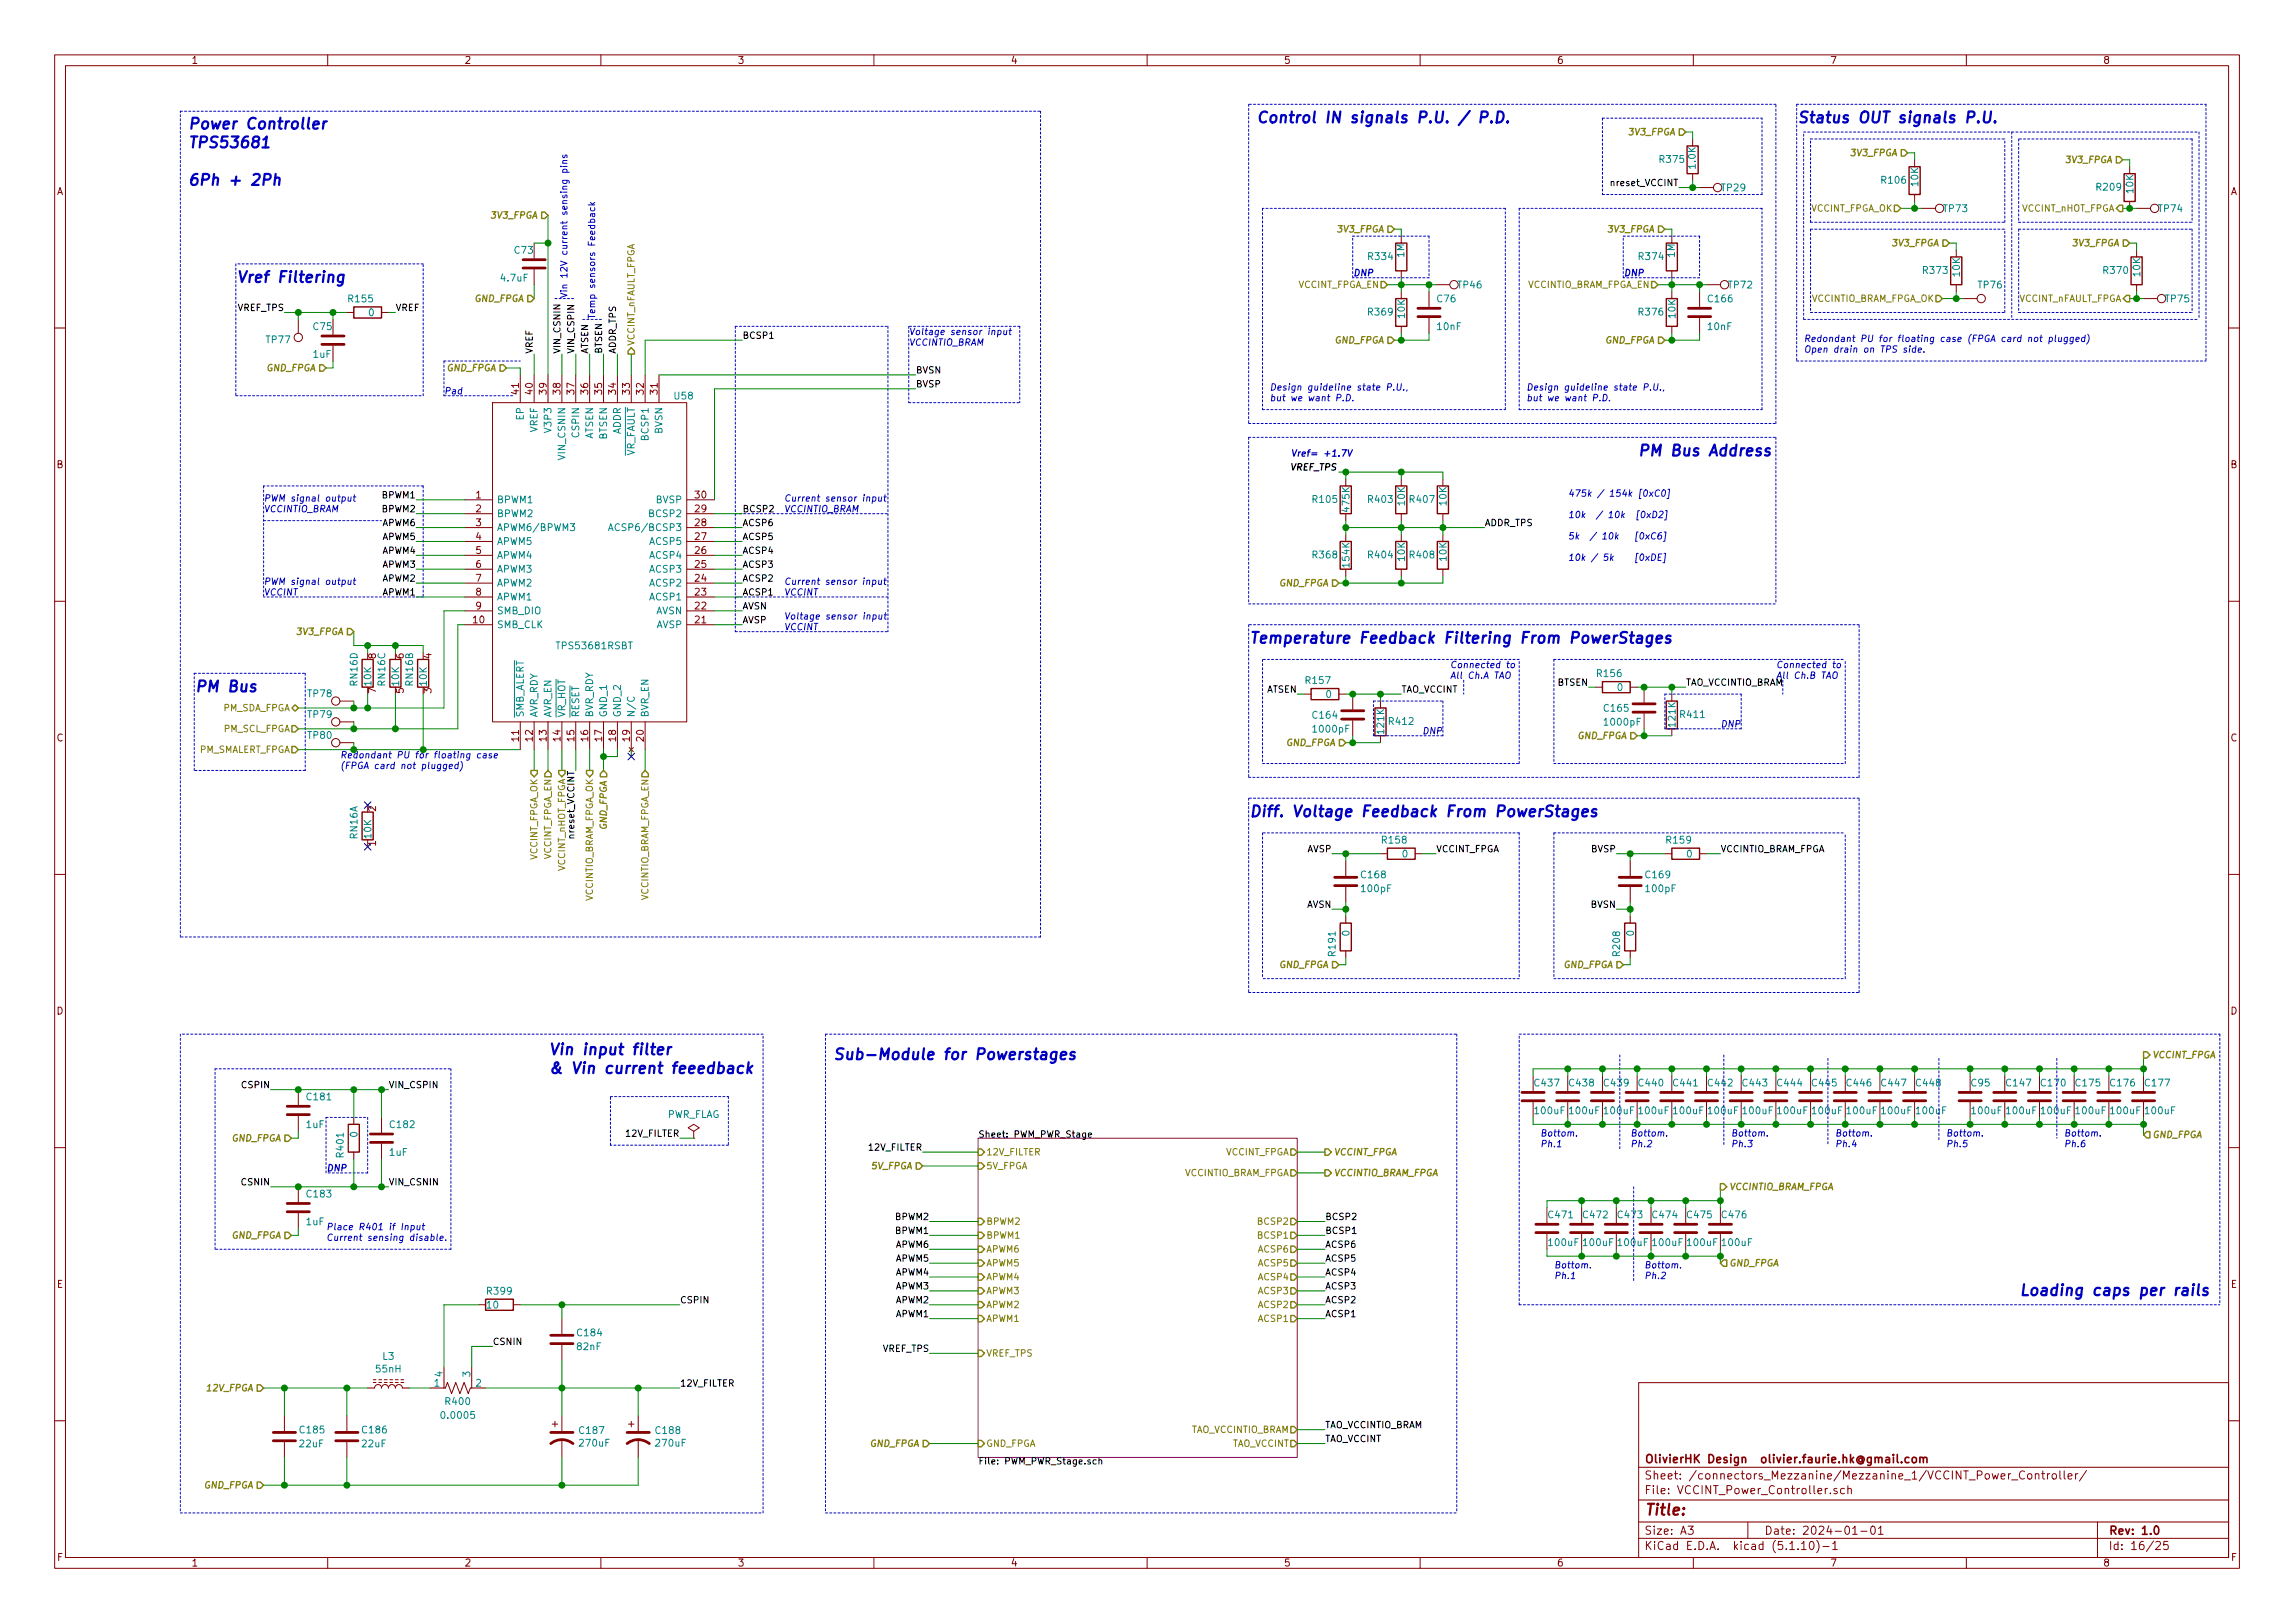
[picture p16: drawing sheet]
<svg xmlns="http://www.w3.org/2000/svg" width="420mm" height="297mm" viewBox="0 0 420 297" stroke-linecap="round" stroke-linejoin="round" font-family="sans-serif">
<defs><g id="words">
<g font-size="2.8" fill="#0000c2">
<text x="34.3" y="23.7">Power Controller</text>
<text x="229.9" y="22.5">Control IN signals P.U. / P.D.</text>
<text x="328.9" y="22.5">Status OUT signals P.U.</text>
<text x="34.3" y="27.1">TPS53681</text>
<text x="34.3" y="33.9">6Ph + 2Ph</text>
<text x="43.2" y="51.7">Vref Filtering</text>
<text x="299.7" y="83.5">PM Bus Address</text>
<text x="228.6" y="117.8">Temperature Feedback Filtering From PowerStages</text>
<text x="35.6" y="126.7">PM Bus</text>
<text x="228.6" y="149.5">Diff. Voltage Feedback From PowerStages</text>
<text x="100.3" y="193.1">Vin input filter</text>
<text x="100.3" y="196.5">&amp; Vin current feeedback</text>
<text x="152.4" y="194">Sub-Module for Powerstages</text>
<text x="369.6" y="237.1">Loading caps per rails</text>
</g>
<text font-size="2.8" fill="#840000" x="301" y="277.3">Title:</text>
<g font-size="2.1" fill="#840000">
<text x="301" y="267.8">OlivierHK Design olivier.faurie.hk@gmail.com</text>
<text x="301" y="273.5">File: VCCINT_Power_Controller.sch</text>
<text x="301" y="270.8">Sheet: /connectors_Mezzanine/Mezzanine_1/VCCINT_Power_Controller/</text>
<text x="301" y="280.9">Size: A3</text>
<text x="323" y="280.9">Date: 2024-01-01</text>
<text x="386" y="280.9">Rev: 1.0</text>
<text x="301" y="283.7">KiCad E.D.A. kicad (5.1.10)-1</text>
<text x="386" y="283.7">Id: 16/25</text>
</g>
<g font-size="1.8" fill="#840000">
<text x="35" y="11.7">1</text>
<text x="85" y="11.7">2</text>
<text x="135" y="11.7">3</text>
<text x="185" y="11.7">4</text>
<text x="235" y="11.7">5</text>
<text x="285" y="11.7">6</text>
<text x="335" y="11.7">7</text>
<text x="385" y="11.7">8</text>
<text x="10.4" y="35.7">A</text>
<text x="408.4" y="35.7">A</text>
<text x="95" y="72.1" transform="rotate(-90 95 72.1)">41</text>
<text x="97.5" y="72.1" transform="rotate(-90 97.5 72.1)">40</text>
<text x="100.1" y="72.1" transform="rotate(-90 100.1 72.1)">39</text>
<text x="102.6" y="72.1" transform="rotate(-90 102.6 72.1)">38</text>
<text x="105.2" y="72.1" transform="rotate(-90 105.2 72.1)">37</text>
<text x="107.7" y="72.1" transform="rotate(-90 107.7 72.1)">36</text>
<text x="110.2" y="72.1" transform="rotate(-90 110.2 72.1)">35</text>
<text x="112.8" y="72.1" transform="rotate(-90 112.8 72.1)">34</text>
<text x="115.3" y="72.1" transform="rotate(-90 115.3 72.1)">33</text>
<text x="117.9" y="72.1" transform="rotate(-90 117.9 72.1)">32</text>
<text x="120.4" y="72.1" transform="rotate(-90 120.4 72.1)">31</text>
<text x="10.4" y="85.7">B</text>
<text x="408.4" y="85.7">B</text>
<text x="87.1" y="91.2">1</text>
<text x="87.1" y="93.8">2</text>
<text x="127.3" y="91.2">30</text>
<text x="127.3" y="93.8">29</text>
<text x="87.1" y="96.3">3</text>
<text x="87.1" y="98.8">4</text>
<text x="87.1" y="101.4">5</text>
<text x="127.3" y="96.3">28</text>
<text x="127.3" y="98.8">27</text>
<text x="127.3" y="101.4">26</text>
<text x="87.1" y="103.9">6</text>
<text x="87.1" y="106.5">7</text>
<text x="127.3" y="103.9">25</text>
<text x="127.3" y="106.5">24</text>
<text x="87.1" y="109">8</text>
<text x="87.1" y="111.5">9</text>
<text x="127.3" y="109">23</text>
<text x="127.3" y="111.5">22</text>
<text x="86.7" y="114.1">10</text>
<text x="127.3" y="114.1">21</text>
<text x="68.8" y="120.5" transform="rotate(-90 68.8 120.5)">8</text>
<text x="73.9" y="120.5" transform="rotate(-90 73.9 120.5)">6</text>
<text x="79" y="120.5" transform="rotate(-90 79 120.5)">4</text>
<text x="68.8" y="126.9" transform="rotate(-90 68.8 126.9)">7</text>
<text x="73.9" y="126.9" transform="rotate(-90 73.9 126.9)">5</text>
<text x="79" y="126.9" transform="rotate(-90 79 126.9)">3</text>
<text x="10.4" y="135.7">C</text>
<text x="95" y="135.6" transform="rotate(-90 95 135.6)">11</text>
<text x="97.5" y="135.6" transform="rotate(-90 97.5 135.6)">12</text>
<text x="100.1" y="135.6" transform="rotate(-90 100.1 135.6)">13</text>
<text x="102.6" y="135.6" transform="rotate(-90 102.6 135.6)">14</text>
<text x="105.2" y="135.6" transform="rotate(-90 105.2 135.6)">15</text>
<text x="107.7" y="135.6" transform="rotate(-90 107.7 135.6)">16</text>
<text x="110.2" y="135.6" transform="rotate(-90 110.2 135.6)">17</text>
<text x="112.8" y="135.6" transform="rotate(-90 112.8 135.6)">18</text>
<text x="115.3" y="135.6" transform="rotate(-90 115.3 135.6)">19</text>
<text x="117.9" y="135.6" transform="rotate(-90 117.9 135.6)">20</text>
<text x="408.4" y="135.7">C</text>
<text x="68.8" y="148.5" transform="rotate(-90 68.8 148.5)">2</text>
<text x="68.8" y="154.8" transform="rotate(-90 68.8 154.8)">1</text>
<text x="10.4" y="185.7">D</text>
<text x="408.4" y="185.7">D</text>
<text x="10.4" y="235.7">E</text>
<text x="408.4" y="235.7">E</text>
<text x="10.5" y="285.7">F</text>
<text x="35" y="286.7">1</text>
<text x="85" y="286.7">2</text>
<text x="135" y="286.7">3</text>
<text x="185" y="286.7">4</text>
<text x="235" y="286.7">5</text>
<text x="285" y="286.7">6</text>
<text x="335" y="286.7">7</text>
<text x="385" y="286.7">8</text>
<text x="408.5" y="285.7">F</text>
</g>
<g font-size="1.8" fill="#008484">
<text x="304" y="29.8">R375</text>
<text x="310.4" y="30.8" transform="rotate(-90 310.4 30.8)">1.0K</text>
<text x="315.2" y="35">TP29</text>
<text x="344.6" y="33.6">R106</text>
<text x="351.2" y="34" transform="rotate(-90 351.2 34)">10K</text>
<text x="383.9" y="34.9">R209</text>
<text x="390.6" y="35.3" transform="rotate(-90 390.6 35.3)">10K</text>
<text x="355.9" y="38.8">TP73</text>
<text x="395.2" y="38.8">TP74</text>
<text x="94.3" y="46.4">C73</text>
<text x="250.6" y="47.6">R334</text>
<text x="257.1" y="47.1" transform="rotate(-90 257.1 47.1)">1M</text>
<text x="300.2" y="47.6">R374</text>
<text x="306.6" y="47.1" transform="rotate(-90 306.6 47.1)">1M</text>
<text x="91.8" y="51.5">4.7uF</text>
<text x="267" y="52.8">TP46</text>
<text x="316.5" y="52.8">TP72</text>
<text x="352.2" y="50.1">R373</text>
<text x="358.8" y="50.6" transform="rotate(-90 358.8 50.6)">10K</text>
<text x="362.2" y="52.8">TP76</text>
<text x="385.2" y="50.1">R370</text>
<text x="391.8" y="50.6" transform="rotate(-90 391.8 50.6)">10K</text>
<text x="63.9" y="55.3">R155</text>
<text x="67.5" y="57.9">0</text>
<text x="250.6" y="57.7">R369</text>
<text x="257.2" y="58.2" transform="rotate(-90 257.2 58.2)">10K</text>
<text x="263.2" y="55.3">C76</text>
<text x="300.1" y="57.7">R376</text>
<text x="306.8" y="58.2" transform="rotate(-90 306.8 58.2)">10K</text>
<text x="312.8" y="55.3">C166</text>
<text x="396.5" y="55.3">TP75</text>
<text x="48.8" y="62.8">TP77</text>
<text x="57.4" y="65.5">1uF</text>
<text x="57.4" y="60.4">C75</text>
<text x="263.2" y="60.4">10nF</text>
<text x="312.8" y="60.4">10nF</text>
<text x="95.9" y="76.8" transform="rotate(-90 95.9 76.8)">EP</text>
<text x="123.5" y="73.1">U58</text>
<text x="98.4" y="79.2" transform="rotate(-90 98.4 79.2)">VREF</text>
<text x="101" y="78.8" transform="rotate(-90 101 78.8)">V3P3</text>
<text x="103.5" y="83.9" transform="rotate(-90 103.5 83.9)">VIN_CSNIN</text>
<text x="106" y="79.9" transform="rotate(-90 106 79.9)">CSPIN</text>
<text x="108.6" y="80.5" transform="rotate(-90 108.6 80.5)">ATSEN</text>
<text x="111.1" y="80.5" transform="rotate(-90 111.1 80.5)">BTSEN</text>
<text x="113.7" y="79.6" transform="rotate(-90 113.7 79.6)">ADDR</text>
<text x="116.2" y="83.7" transform="rotate(-90 116.2 83.7)">VR_FAULT</text>
<text x="118.7" y="80.4" transform="rotate(-90 118.7 80.4)">BCSP1</text>
<text x="121.3" y="79.4" transform="rotate(-90 121.3 79.4)">BVSN</text>
<text x="90.9" y="92.1">BPWM1</text>
<text x="90.9" y="94.7">BPWM2</text>
<text x="119.1" y="94.7">BCSP2</text>
<text x="120.1" y="92.1">BVSP</text>
<text x="240.4" y="92">R105</text>
<text x="247.1" y="93.6" transform="rotate(-90 247.1 93.6)">475K</text>
<text x="250.6" y="92">R403</text>
<text x="257.2" y="92.5" transform="rotate(-90 257.2 92.5)">10K</text>
<text x="258.2" y="92">R407</text>
<text x="264.8" y="92.5" transform="rotate(-90 264.8 92.5)">10K</text>
<text x="90.9" y="97.2">APWM6/BPWM3</text>
<text x="90.9" y="99.7">APWM5</text>
<text x="112.7" y="97.2">ACSP6/BCSP3</text>
<text x="119.1" y="99.7">ACSP5</text>
<text x="90.9" y="102.3">APWM4</text>
<text x="90.9" y="104.8">APWM3</text>
<text x="90.9" y="107.4">APWM2</text>
<text x="119.1" y="102.3">ACSP4</text>
<text x="119.1" y="104.8">ACSP3</text>
<text x="119.1" y="107.4">ACSP2</text>
<text x="240.4" y="102.2">R368</text>
<text x="247.1" y="103.7" transform="rotate(-90 247.1 103.7)">154K</text>
<text x="250.6" y="102.2">R404</text>
<text x="257.2" y="102.6" transform="rotate(-90 257.2 102.6)">10K</text>
<text x="258.2" y="102.2">R408</text>
<text x="264.8" y="102.6" transform="rotate(-90 264.8 102.6)">10K</text>
<text x="90.9" y="109.9">APWM1</text>
<text x="90.9" y="112.4">SMB_DIO</text>
<text x="119.1" y="109.9">ACSP1</text>
<text x="120.1" y="112.4">AVSN</text>
<text x="90.9" y="115">SMB_CLK</text>
<text x="102.2" y="118.8">TPS53681RSBT</text>
<text x="120.1" y="115">AVSP</text>
<text x="65.5" y="125.4" transform="rotate(-90 65.5 125.4)">RN16D</text>
<text x="68" y="125.5" transform="rotate(-90 68 125.5)">10K</text>
<text x="70.5" y="125.4" transform="rotate(-90 70.5 125.4)">RN16C</text>
<text x="73.1" y="125.5" transform="rotate(-90 73.1 125.5)">10K</text>
<text x="75.6" y="125.4" transform="rotate(-90 75.6 125.4)">RN16B</text>
<text x="78.2" y="125.5" transform="rotate(-90 78.2 125.5)">10K</text>
<text x="239.2" y="125.2">R157</text>
<text x="292.5" y="123.9">R156</text>
<text x="56.4" y="127.6">TP78</text>
<text x="56.4" y="131.4">TP79</text>
<text x="95.9" y="131.4" transform="rotate(-90 95.9 131.4)">SMB_ALERT</text>
<text x="98.4" y="131.4" transform="rotate(-90 98.4 131.4)">AVR_RDY</text>
<text x="101" y="131.4" transform="rotate(-90 101 131.4)">AVR_EN</text>
<text x="103.5" y="131.4" transform="rotate(-90 103.5 131.4)">VR_HOT</text>
<text x="106" y="131.4" transform="rotate(-90 106 131.4)">RESET</text>
<text x="108.6" y="131.4" transform="rotate(-90 108.6 131.4)">BVR_RDY</text>
<text x="111.1" y="131.4" transform="rotate(-90 111.1 131.4)">GND_1</text>
<text x="113.7" y="131.4" transform="rotate(-90 113.7 131.4)">GND_2</text>
<text x="116.2" y="131.4" transform="rotate(-90 116.2 131.4)">N/C</text>
<text x="118.7" y="131.4" transform="rotate(-90 118.7 131.4)">BVR_EN</text>
<text x="240.4" y="131.5">C164</text>
<text x="242.8" y="127.7">0</text>
<text x="293.8" y="130.3">C165</text>
<text x="296.1" y="126.5">0</text>
<text x="307.7" y="131.4">R411</text>
<text x="56.4" y="135.2">TP80</text>
<text x="240.6" y="134.1">1000pF</text>
<text x="253.4" y="134.2" transform="rotate(-90 253.4 134.2)">121K</text>
<text x="254.4" y="132.7">R412</text>
<text x="293.9" y="132.8">1000pF</text>
<text x="306.8" y="132.9" transform="rotate(-90 306.8 132.9)">121K</text>
<text x="65.5" y="153.5" transform="rotate(-90 65.5 153.5)">RN16A</text>
<text x="68" y="153.4" transform="rotate(-90 68 153.4)">10K</text>
<text x="253.1" y="154.4">R158</text>
<text x="305.2" y="154.4">R159</text>
<text x="249.3" y="160.7">C168</text>
<text x="256.7" y="156.9">0</text>
<text x="301.4" y="160.7">C169</text>
<text x="308.8" y="156.9">0</text>
<text x="249.4" y="163.3">100pF</text>
<text x="301.4" y="163.3">100pF</text>
<text x="247.1" y="171.3" transform="rotate(-90 247.1 171.3)">0</text>
<text x="299.1" y="171.3" transform="rotate(-90 299.1 171.3)">0</text>
<text x="244.5" y="174.9" transform="rotate(-90 244.5 174.9)">R191</text>
<text x="296.6" y="174.9" transform="rotate(-90 296.6 174.9)">R208</text>
<text x="56.3" y="201.4">C181</text>
<text x="281.1" y="198.8">C437</text>
<text x="281.1" y="203.9">100uF</text>
<text x="287.4" y="198.8">C438</text>
<text x="287.5" y="203.9">100uF</text>
<text x="293.8" y="198.8">C439</text>
<text x="293.8" y="203.9">100uF</text>
<text x="300.1" y="198.8">C440</text>
<text x="300.2" y="203.9">100uF</text>
<text x="306.5" y="198.8">C441</text>
<text x="306.5" y="203.9">100uF</text>
<text x="312.8" y="198.8">C442</text>
<text x="312.9" y="203.9">100uF</text>
<text x="319.2" y="198.8">C443</text>
<text x="319.2" y="203.9">100uF</text>
<text x="325.5" y="198.8">C444</text>
<text x="325.6" y="203.9">100uF</text>
<text x="331.9" y="198.8">C445</text>
<text x="331.9" y="203.9">100uF</text>
<text x="338.2" y="198.8">C446</text>
<text x="338.3" y="203.9">100uF</text>
<text x="344.6" y="198.8">C447</text>
<text x="344.6" y="203.9">100uF</text>
<text x="350.9" y="198.8">C448</text>
<text x="351" y="203.9">100uF</text>
<text x="361" y="198.8">C95</text>
<text x="361.1" y="203.9">100uF</text>
<text x="367.4" y="198.8">C147</text>
<text x="367.5" y="203.9">100uF</text>
<text x="373.8" y="198.8">C170</text>
<text x="373.8" y="203.9">100uF</text>
<text x="380.1" y="198.8">C175</text>
<text x="380.2" y="203.9">100uF</text>
<text x="386.5" y="198.8">C176</text>
<text x="386.5" y="203.9">100uF</text>
<text x="392.8" y="198.8">C177</text>
<text x="392.9" y="203.9">100uF</text>
<text x="56.1" y="206.5">1uF</text>
<text x="65.5" y="208.1" transform="rotate(-90 65.5 208.1)">0</text>
<text x="71.5" y="206.5">C182</text>
<text x="122" y="204.6">PWR_FLAG</text>
<text x="62.9" y="211.7" transform="rotate(-90 62.9 211.7)">R401</text>
<text x="71.3" y="211.5">1uF</text>
<text x="56.3" y="219.2">C183</text>
<text x="56.1" y="224.2">1uF</text>
<text x="283.6" y="223">C471</text>
<text x="290" y="223">C472</text>
<text x="296.3" y="223">C473</text>
<text x="302.7" y="223">C474</text>
<text x="309" y="223">C475</text>
<text x="315.4" y="223">C476</text>
<text x="283.7" y="228.1">100uF</text>
<text x="290" y="228.1">100uF</text>
<text x="296.4" y="228.1">100uF</text>
<text x="302.7" y="228.1">100uF</text>
<text x="309.1" y="228.1">100uF</text>
<text x="315.4" y="228.1">100uF</text>
<text x="89.2" y="239.5">10</text>
<text x="89.3" y="236.9">R399</text>
<text x="105.8" y="244.6">C184</text>
<text x="68.9" y="251.2">55nH</text>
<text x="70.1" y="248.9">L3</text>
<text x="81" y="252" transform="rotate(-90 81 252)">4</text>
<text x="86.1" y="252" transform="rotate(-90 86.1 252)">3</text>
<text x="105.7" y="247.1">82nF</text>
<text x="79.5" y="253.8">1</text>
<text x="81.7" y="257.1">R400</text>
<text x="87.1" y="253.8">2</text>
<text x="55" y="262.3">C185</text>
<text x="66.4" y="262.3">C186</text>
<text x="81.1" y="259.7">0.0005</text>
<text x="106.2" y="262.4">C187</text>
<text x="120.2" y="262.4">C188</text>
<text x="54.9" y="264.9">22uF</text>
<text x="66.4" y="264.9">22uF</text>
<text x="106.2" y="264.8">270uF</text>
<text x="120.2" y="264.8">270uF</text>
</g>
<g font-size="1.7" fill="#848400">
<text x="298.6" y="24.8">3V3_FPGA</text>
<text x="339.2" y="28.6">3V3_FPGA</text>
<text x="378.6" y="29.8">3V3_FPGA</text>
<text x="90.3" y="40">3V3_FPGA</text>
<text x="331.4" y="38.7">VCCINT_FPGA_OK</text>
<text x="370" y="38.7">VCCINT_nHOT_FPGA</text>
<text x="245.2" y="42.5">3V3_FPGA</text>
<text x="294.8" y="42.5">3V3_FPGA</text>
<text x="346.8" y="45.1">3V3_FPGA</text>
<text x="379.9" y="45.1">3V3_FPGA</text>
<text x="237.6" y="52.7">VCCINT_FPGA_EN</text>
<text x="279.5" y="52.7">VCCINTIO_BRAM_FPGA_EN</text>
<text x="87" y="55.2">GND_FPGA</text>
<text x="331.3" y="55.2">VCCINTIO_BRAM_FPGA_OK</text>
<text x="369.3" y="55.2">VCCINT_nFAULT_FPGA</text>
<text x="116.2" y="63.4" transform="rotate(-90 116.2 63.4)">VCCINT_nFAULT_FPGA</text>
<text x="244.5" y="62.9">GND_FPGA</text>
<text x="294" y="62.9">GND_FPGA</text>
<text x="48.9" y="67.9">GND_FPGA</text>
<text x="81.9" y="67.9">GND_FPGA</text>
<text x="234.3" y="107.3">GND_FPGA</text>
<text x="54.7" y="116.2">3V3_FPGA</text>
<text x="40.7" y="130.2">PM_SDA_FPGA</text>
<text x="36.2" y="137.8">PM_SMALERT_FPGA</text>
<text x="40.9" y="134">PM_SCL_FPGA</text>
<text x="235.6" y="136.5">GND_FPGA</text>
<text x="289" y="135.2">GND_FPGA</text>
<text x="111.1" y="151.8" transform="rotate(-90 111.1 151.8)">GND_FPGA</text>
<text x="98.4" y="157.6" transform="rotate(-90 98.4 157.6)">VCCINT_FPGA_OK</text>
<text x="100.9" y="157.4" transform="rotate(-90 100.9 157.4)">VCCINT_FPGA_EN</text>
<text x="103.5" y="159.6" transform="rotate(-90 103.5 159.6)">VCCINT_nHOT_FPGA</text>
<text x="108.5" y="165.3" transform="rotate(-90 108.5 165.3)">VCCINTIO_BRAM_FPGA_OK</text>
<text x="118.7" y="165.1" transform="rotate(-90 118.7 165.1)">VCCINTIO_BRAM_FPGA_EN</text>
<text x="234.3" y="177.2">GND_FPGA</text>
<text x="286.4" y="177.2">GND_FPGA</text>
<text x="394" y="193.7">VCCINT_FPGA</text>
<text x="42.6" y="208.9">GND_FPGA</text>
<text x="394" y="208.3">GND_FPGA</text>
<text x="159.8" y="214">5V_FPGA</text>
<text x="180.5" y="214">5V_FPGA</text>
<text x="180.5" y="211.4">12V_FILTER</text>
<text x="216.6" y="215.3">VCCINTIO_BRAM_FPGA</text>
<text x="224.3" y="211.4">VCCINT_FPGA</text>
<text x="244.1" y="215.3">VCCINTIO_BRAM_FPGA</text>
<text x="244.1" y="211.4">VCCINT_FPGA</text>
<text x="316.5" y="217.8">VCCINTIO_BRAM_FPGA</text>
<text x="42.6" y="226.7">GND_FPGA</text>
<text x="180.5" y="226.7">BPWM1</text>
<text x="180.5" y="224.1">BPWM2</text>
<text x="230.5" y="226.7">BCSP1</text>
<text x="230.5" y="224.1">BCSP2</text>
<text x="180.5" y="231.8">APWM5</text>
<text x="180.5" y="229.2">APWM6</text>
<text x="230.5" y="231.8">ACSP5</text>
<text x="230.5" y="229.2">ACSP6</text>
<text x="316.5" y="231.8">GND_FPGA</text>
<text x="180.5" y="239.4">APWM2</text>
<text x="180.5" y="236.8">APWM3</text>
<text x="180.5" y="234.3">APWM4</text>
<text x="230.5" y="239.4">ACSP2</text>
<text x="230.5" y="236.8">ACSP3</text>
<text x="230.5" y="234.3">ACSP4</text>
<text x="180.5" y="241.9">APWM1</text>
<text x="230.5" y="241.9">ACSP1</text>
<text x="180.5" y="248.3">VREF_TPS</text>
<text x="38.2" y="254.6">12V_FPGA</text>
<text x="217.8" y="262.2">TAO_VCCINTIO_BRAM</text>
<text x="159.4" y="264.8">GND_FPGA</text>
<text x="180.5" y="264.8">GND_FPGA</text>
<text x="225.4" y="264.8">TAO_VCCINT</text>
<text x="37.5" y="272.4">GND_FPGA</text>
</g>
<g font-size="1.7">
<text x="295.2" y="34.1">nreset_VCCINT</text>
<text x="43.5" y="56.9">VREF_TPS</text>
<text x="72.4" y="56.9">VREF</text>
<text x="97.5" y="64.8" transform="rotate(-90 97.5 64.8)">VREF</text>
<text x="102.6" y="64.8" transform="rotate(-90 102.6 64.8)">VIN_CSNIN</text>
<text x="105.2" y="64.8" transform="rotate(-90 105.2 64.8)">VIN_CSPIN</text>
<text x="107.7" y="64.8" transform="rotate(-90 107.7 64.8)">ATSEN</text>
<text x="110.2" y="64.8" transform="rotate(-90 110.2 64.8)">BTSEN</text>
<text x="112.8" y="64.8" transform="rotate(-90 112.8 64.8)">ADDR_TPS</text>
<text x="135.9" y="62">BCSP1</text>
<text x="167.6" y="70.9">BVSP</text>
<text x="167.6" y="68.4">BVSN</text>
<text x="236.5" y="86.1">VREF_TPS</text>
<text x="70" y="93.8">BPWM2</text>
<text x="70" y="91.2">BPWM1</text>
<text x="135.9" y="93.8">BCSP2</text>
<text x="70" y="96.3">APWM6</text>
<text x="70" y="98.8">APWM5</text>
<text x="70" y="101.4">APWM4</text>
<text x="135.9" y="96.3">ACSP6</text>
<text x="135.9" y="98.8">ACSP5</text>
<text x="135.9" y="101.4">ACSP4</text>
<text x="271.8" y="96.3">ADDR_TPS</text>
<text x="70" y="103.9">APWM3</text>
<text x="70" y="106.5">APWM2</text>
<text x="135.9" y="103.9">ACSP3</text>
<text x="135.9" y="106.5">ACSP2</text>
<text x="70" y="109">APWM1</text>
<text x="135.9" y="111.5">AVSN</text>
<text x="135.9" y="109">ACSP1</text>
<text x="135.9" y="114.1">AVSP</text>
<text x="285.2" y="125.5">BTSEN</text>
<text x="308.6" y="125.5">TAO_VCCINTIO_BRAM</text>
<text x="231.9" y="126.8">ATSEN</text>
<text x="256.5" y="126.8">TAO_VCCINT</text>
<text x="105.2" y="153.1" transform="rotate(-90 105.2 153.1)">nreset_VCCINT</text>
<text x="239.3" y="156">AVSP</text>
<text x="262.9" y="156">VCCINT_FPGA</text>
<text x="291.4" y="156">BVSP</text>
<text x="315" y="156">VCCINTIO_BRAM_FPGA</text>
<text x="239.2" y="166.2">AVSN</text>
<text x="291.3" y="166.2">BVSN</text>
<text x="44.4" y="199.2">CSPIN</text>
<text x="71.1" y="199.2">VIN_CSPIN</text>
<text x="114.8" y="208.1">12V_FILTER</text>
<text x="179.1" y="208.2">Sheet: PWM_PWR_Stage</text>
<text x="159.2" y="210.6">12V_FILTER</text>
<text x="44.3" y="217">CSNIN</text>
<text x="71.1" y="217">VIN_CSNIN</text>
<text x="164" y="223.3">BPWM2</text>
<text x="164" y="225.8">BPWM1</text>
<text x="242.6" y="225.8">BCSP1</text>
<text x="242.6" y="223.3">BCSP2</text>
<text x="164" y="228.4">APWM6</text>
<text x="164" y="230.9">APWM5</text>
<text x="164" y="233.5">APWM4</text>
<text x="242.6" y="228.4">ACSP6</text>
<text x="242.6" y="230.9">ACSP5</text>
<text x="242.6" y="233.5">ACSP4</text>
<text x="124.5" y="238.5">CSPIN</text>
<text x="164" y="238.5">APWM2</text>
<text x="164" y="236">APWM3</text>
<text x="242.6" y="236">ACSP3</text>
<text x="242.6" y="238.5">ACSP2</text>
<text x="164" y="241.1">APWM1</text>
<text x="242.6" y="241.1">ACSP1</text>
<text x="90.2" y="246.2">CSNIN</text>
<text x="161.6" y="247.4">VREF_TPS</text>
<text x="124.5" y="253.8">12V_FILTER</text>
<text x="242.6" y="263.9">TAO_VCCINT</text>
<text x="242.6" y="261.4">TAO_VCCINTIO_BRAM</text>
<text x="179.1" y="268">File: PWM_PWR_Stage.sch</text>
</g>
<g font-size="1.7" fill="#0000c2">
<text x="247.6" y="50.6">DNP</text>
<text x="297.2" y="50.6">DNP</text>
<text x="103.9" y="54.6" transform="rotate(-90 103.9 54.6)">Vin 12V current sensing pins</text>
<text x="109" y="58.5" transform="rotate(-90 109 58.5)">Temp sensors Feedback</text>
<text x="166.4" y="61.3">Voltage sensor input</text>
<text x="166.4" y="63.3">VCCINTIO_BRAM</text>
<text x="330.2" y="62.6">Redondant PU for floating case (FPGA card not plugged)</text>
<text x="330.2" y="64.6">Open drain on TPS side.</text>
<text x="232.4" y="71.5">Design guideline state P.U.,</text>
<text x="279.4" y="71.5">Design guideline state P.U.,</text>
<text x="81.3" y="72.2">Pad</text>
<text x="232.4" y="73.4">but we want P.D.</text>
<text x="279.4" y="73.4">but we want P.D.</text>
<text x="236.2" y="83.6">Vref= +1.7V</text>
<text x="48.3" y="91.8">PWM signal output</text>
<text x="48.3" y="93.8">VCCINTIO_BRAM</text>
<text x="143.5" y="91.8">Current sensor input</text>
<text x="143.5" y="93.8">VCCINTIO_BRAM</text>
<text x="287" y="90.9">475k / 154k [0xC0]</text>
<text x="287" y="94.8">10k / 10k [0xD2]</text>
<text x="287" y="98.7">5k / 10k</text>
<text x="294.7" y="98.7">[0xC6]</text>
<text x="48.3" y="107">PWM signal output</text>
<text x="143.5" y="107">Current sensor input</text>
<text x="287" y="102.7">10k / 5k</text>
<text x="294.7" y="102.7">[0xDE]</text>
<text x="48.3" y="109">VCCINT</text>
<text x="143.5" y="109">VCCINT</text>
<text x="143.5" y="113.4">Voltage sensor input</text>
<text x="143.5" y="115.4">VCCINT</text>
<text x="265.4" y="122.3">Connected to</text>
<text x="265.4" y="124.2">All Ch.A TAO</text>
<text x="325.1" y="122.3">Connected to</text>
<text x="325.1" y="124.2">All Ch.B TAO</text>
<text x="260.3" y="134.4">DNP</text>
<text x="315" y="133.1">DNP</text>
<text x="62.2" y="138.8">Redondant PU for floating case</text>
<text x="62.2" y="140.8">(FPGA card not plugged)</text>
<text x="281.9" y="208">Bottom.</text>
<text x="281.9" y="210">Ph.1</text>
<text x="298.4" y="208">Bottom.</text>
<text x="298.4" y="210">Ph.2</text>
<text x="316.9" y="208">Bottom.</text>
<text x="316.9" y="210">Ph.3</text>
<text x="335.9" y="208">Bottom.</text>
<text x="335.9" y="210">Ph.4</text>
<text x="356.2" y="208">Bottom.</text>
<text x="356.2" y="210">Ph.5</text>
<text x="377.8" y="208">Bottom.</text>
<text x="377.8" y="210">Ph.6</text>
<text x="59.7" y="214.4">DNP</text>
<text x="59.7" y="225.2">Place R401 if Input</text>
<text x="59.7" y="227.1">Current sensing disable.</text>
<text x="284.5" y="232.1">Bottom.</text>
<text x="301" y="232.1">Bottom.</text>
<text x="284.5" y="234.1">Ph.1</text>
<text x="301" y="234.1">Ph.2</text>
</g>
</g></defs>
<g fill="none" stroke="#840000" stroke-width=".18">
<path d="M10 10h400v277h-400zM12 12h396v273.1h-396zM60 10v2M110 10v2M160 10v2M210 10v2M260 10v2M310 10v2M360 10v2M309.9 25.4v1.3M309.9 31.8v1.3M311.1 34.3h2.6"/>
<path d="M350.5 29.2v1.3M350.5 35.6v1.3M351.8 38.1h2.5M389.9 30.5v1.3M389.9 36.9v1.2M391.2 38.1h2.5M54.6 58.5v2.5M61 58.5v2.8M63.5 57.2h1.3M69.8 57.2h1.3M97.8 44.5v2.8M97.8 49.3v2.8"/>
<path d="M256.5 43.2v1.3M256.5 49.6v1.2M256.5 53.4v1.2M256.5 59.7v1.3M261.6 53.4v2.8M261.6 58.2v2.8M262.9 52.1h2.5M306.1 43.2v1.3M306.1 49.6v1.2M306.1 53.4v1.2M306.1 59.7v1.3M311.1 53.4v2.8"/>
<path d="M311.1 58.2v2.8M312.4 52.1h2.6M358.1 45.8v1.2M358.1 52.1v1.3M359.4 54.6h2.5M391.2 45.8v1.2M391.2 52.1v1.3M392.4 54.6h2.6M10 60h2M61 63.3v2.8M90.2 73.7h35.5v58.4h-35.5zM95.2 68.6v5.1"/>
<path d="M97.8 68.6v5.1M100.3 68.6v5.1M102.9 68.6v5.1M105.4 68.6v5.1M107.9 68.6v5.1M110.5 68.6v5.1M113 68.6v5.1M115.6 68.6v5.1M118.1 68.6v5.1M120.6 68.6v5.1M408 60h2M85.1 91.5h5.1"/>
<path d="M85.1 94h5.1M85.1 96.6h5.1M85.1 99.1h5.1M125.7 91.5h5.1M125.7 94h5.1M125.7 96.6h5.1M125.7 99.1h5.1M246.4 87.7v1.2M246.4 94v1.3M246.4 97.8v1.3M256.5 87.7v1.2M256.5 94v1.3"/>
<path d="M256.5 97.8v1.3M264.2 87.7v1.2M264.2 94v1.3M264.2 97.8v1.3M10 110h2M85.1 101.6h5.1M85.1 104.2h5.1M85.1 106.7h5.1M85.1 109.3h5.1M85.1 111.8h5.1M85.1 114.3h5.1M125.7 101.6h5.1"/>
<path d="M125.7 104.2h5.1M125.7 106.7h5.1M125.7 109.3h5.1M125.7 111.8h5.1M125.7 114.3h5.1M246.4 104.2v1.2M256.5 104.2v1.2M264.2 104.2v1.2M408 110h2M62.2 128.3h2.6M62.2 132.1h2.6M62.2 135.9h2.6"/>
<path d="M95.2 132.1v5.1M97.8 132.1v5.1M100.3 132.1v5.1M102.9 132.1v5.1M105.4 132.1v5.1M107.9 132.1v5.1M110.5 132.1v5.1M113 132.1v5.1M115.2 136.8l.8 .8M115.6 132.1v5.1M116 136.8l-.8 .8M118.1 132.1v5.1"/>
<path d="M238.8 127h1.2M245.1 127h1.3M247.6 127v2.8M247.6 131.9v2.8M252.7 128.3v1.3M252.7 134.7v1.2M292.1 125.8h1.3M298.4 125.8h1.3M301 125.8v2.8M301 130.6v2.8M306.1 127v1.3M306.1 133.4v1.3"/>
<path d="M246.4 157.5v2.8M252.7 156.2h1.3M259.1 156.2h1.2M298.4 157.5v2.8M304.8 156.2h1.3M311.1 156.2h1.3M10 160h2M246.4 162.3v2.8M246.4 167.7v1.2M246.4 174v1.3M298.4 162.3v2.8M298.4 167.7v1.2"/>
<path d="M298.4 174v1.3M408 160h2M54.6 199.4v2.8M280.7 196.9v2.8M287 196.9v2.8M293.4 196.9v2.8M299.7 196.9v2.8M306.1 196.9v2.8M312.4 196.9v2.8M318.8 196.9v2.8M325.1 196.9v2.8M331.5 196.9v2.8"/>
<path d="M337.8 196.9v2.8M344.2 196.9v2.8M350.5 196.9v2.8M360.7 196.9v2.8M367 196.9v2.8M373.4 196.9v2.8M379.7 196.9v2.8M386.1 196.9v2.8M392.4 196.9v2.8M10 210h2M54.6 204.3v2.7M54.6 217.2v2.8"/>
<path d="M64.8 204.5v1.3M64.8 210.9v1.2M69.8 204.5v2.8M69.8 209.3v2.8M127 207l1-.6-1-.6-1 .6 1 .6v1.3M127 208.3h.1M280.7 201.7v2.8M287 201.7v2.8M293.4 201.7v2.8M299.7 201.7v2.8M306.1 201.7v2.8M312.4 201.7v2.8"/>
<path d="M318.8 201.7v2.8M325.1 201.7v2.8M331.5 201.7v2.8M337.8 201.7v2.8M344.2 201.7v2.8M350.5 201.7v2.8M360.7 201.7v2.8M367 201.7v2.8M373.4 201.7v2.8M379.7 201.7v2.8M386.1 201.7v2.8M392.4 201.7v2.8"/>
<path d="M408 210h2M54.6 222v2.8M87.6 238.8h1.3M94 238.8h1.2M283.2 221v2.8M283.2 225.8v2.8M289.6 221v2.8M289.6 225.8v2.8M295.9 221v2.8M295.9 225.8v2.8M302.3 221v2.8M302.3 225.8v2.8"/>
<path d="M308.6 221v2.8M308.6 225.8v2.8M315 221v2.8M315 225.8v2.8M52.1 259.1v2.8M63.5 259.1v2.8M67.3 254h1.3a.63 .63 0 0 1 .6-.6 .63 .63 0 0 1 .6 .6 .63 .63 0 0 1 .7-.6 .63 .63 0 0 1 .6 .6 .63 .63 0 0 1 .7-.6 .63 .63 0 0 1 .6 .6 .63 .63 0 0 1 .6-.6 .63 .63 0 0 1 .7 .6h1.2M68.3 253h.5M68.3 252.5h.5M69.3 253h.5M69.3 252.5h.5M70.4 253h.5"/>
<path d="M70.4 252.5h.5M71.4 253h.5M71.4 252.5h.5M72.4 253h.5M72.4 252.5h.5M73.4 253h.5M73.4 252.5h.5M78.7 254h2.8l.4-1 .8 2.1 .7-2.1 .8 2.1 .8-2.1 .7 2.1 .4-1.1h2.8M81.3 250.2v3.8M86.4 250.2v3.8M102.9 241.3v2.8M102.9 246.2v2.8"/>
<path d="M102.9 259.1v2.8M116.8 259.1v2.8M300 253h108v32.1h-108zM10 260h2M52.1 263.9v2.8M63.5 263.9v2.8M101.1 260.6h1M101.6 260.1v1M102.9 263.4v3.3M115.1 260.6h1M115.6 260.1v1M116.8 263.4v3.3"/>
<path d="M300 278.5h108M300 274.5h108M300 268.5h108M309 279.3h1l-.5 .6 .4 .1v.7l-.2 .1-.7-.1M320 278.5v3M335.1 273.3v.1M336.3 272.5l-.4-.1-.2 .2 .1 .2 .5 .2v.3h-.6M337.7 272.5l-.5-.1-.2 .3 .1 .6h.6M338.3 272.5l.2-.1 .4 .1v.9M338.3 271.9v1.5M339.2 279.7l.4-.4v1.5M342.6 279.5l.4-.2a.94 .94 0 0 1 0 1.5 .82 .82 0 0 1-.4-1.3z"/>
<path d="M343.9 279.7l.4-.4v1.5M370.6 269.4a.7 .7 0 0 0-.9 .2 .7 .7 0 0 0 .1 .9 .55 .55 0 0 0 .8 .1M371.3 269.8l.2-.1 .4 .1 .1 .6-.1 .2-.4 .1-.2-.1zM372.6 269.8h.1a.37 .37 0 0 1 .6 .1v.8M372.6 269.7v1M373.8 269.7h.5M374 269.2v1.3l.3 .2M374.9 269.7v1M375.3 269.7l-.4 .1v.2M375.8 269.8l.2-.1 .4 .1 .1 .6-.1 .2-.4 .1-.2-.1zM377.1 269.2v1.3l.2 .2M377.9 269.2v1.3l.2 .2"/>
<path d="M378.6 270.2l.7-.1v-.3l-.5-.1-.2 .2 .1 .7h.6M380 269.7v1M380.4 269.7l-.3 .1-.1 .2M382 269.1l-1.3 2M384 278.5v6.6M408 260h2M60 285.1v1.9M110 285.1v1.9M160 285.1v1.9M210 285.1v1.9M260 285.1v1.9M300 281.5h108"/>
<path d="M310 285.1v1.9M329.8 282.5l.5-.4v1.5M329.8 283.6h.9M331.4 282.2l.2-.1a.8 .8 0 0 1 .5 .8 .8 .8 0 0 1-.5 .7 1 1 0 0 1-.2-1.4zM332.6 281.9a1.71 1.71 0 0 1 0 2.3M333.7 283h1.2M335.5 282.5l.4-.4v1.5M335.5 283.6h.9M339.2 280.8h.8M340.7 280.2h1.1M343.9 280.8h.9M360 285.1v1.9"/>
<path d="M394.7 282.3l.5-.2 .3 .4-.9 1.1h.9M396.9 282.1h-.7l-.1 .7 .2-.1h.5l.2 .3-.1 .5-.2 .1-.6-.1"/>
<circle cx="314.5" cy="34.3" r=".76"/>
<circle cx="355.1" cy="38.1" r=".76"/>
<circle cx="394.5" cy="38.1" r=".76"/>
<circle cx="266.2" cy="52.1" r=".76"/>
<circle cx="315.7" cy="52.1" r=".76"/>
<circle cx="362.7" cy="54.6" r=".76"/>
<circle cx="395.7" cy="54.6" r=".76"/>
<circle cx="54.6" cy="61.8" r=".76"/>
<circle cx="61.5" cy="135.9" r=".76"/>
<circle cx="61.5" cy="132.1" r=".76"/>
<circle cx="61.5" cy="128.3" r=".76"/>
</g>
<path d="M348.1 267.6v.1M349.5 266.8l-.5-.1-.2 .3v.6l.2 .1 .5-.1M350.1 266.8l.2-.1 .5 .1v.8l-.3 .1-.4-.1zM351.5 266.8l.2-.1 .3 .1 .1 .9M351.5 266.7v1M352.1 266.9a.36 .36 0 0 1 .4-.2 .36 .36 0 0 1 .3 .2v.8M394.5 279.5l.2-.2a.81 .81 0 0 1 .6 .6 .81 .81 0 0 1-.3 .8l-.1 .1a.79 .79 0 0 1-.4-1.3z" fill="none" stroke="#840000" stroke-width=".3"/>
<path d="M179.1 208.3h58.4v58.4h-58.4z" fill="none" stroke="#840084" stroke-width=".18"/>
<path d="M199.3 207.8l.5-.2v-.2h-.4l-.1 .1v.6h.5M200.7 267.2h-.4l-.2 .2 .1 .5h.5M201.2 267.3l.5-.1v.8M201.2 266.8v1.2" fill="none" stroke="#000" stroke-width=".18"/>
<g fill="none" stroke="#848400" stroke-width=".25">
<path d="M99.2 38.8h.5l.6 .6-.6 .6h-.5zM307.4 23.6h.6l.6 .6-.6 .6h-.6zM346.8 37.6h.6l.6 .5-.6 .6h-.6zM348.1 27.4h.6l.5 .6-.5 .6h-.6zM387.5 28.7h.5l.6 .5-.6 .6h-.5zM388 37.6h.6v1.1h-.6l-.5-.6zM96.6 54.1h.6l.6 .5-.6 .6h-.6zM252.8 51.5h.6l.6 .6-.6 .6h-.6zM254.1 41.4h.6l.6 .5-.6 .6h-.6zM302.4 51.5h.5l.6 .6-.6 .6h-.5zM303.6 41.4h.6l.6 .5-.6 .6h-.6zM354.4 54.1h.6l.6 .5-.6 .6h-.6z"/>
<path d="M355.7 43.9h.6l.6 .6-.6 .6h-.6zM388.7 43.9h.6l.6 .6-.6 .6h-.6zM389.3 54.1h.6v1.1h-.6l-.6-.6zM58.5 66.8h.6l.6 .5-.6 .6h-.6zM91.5 66.8h.6l.6 .5-.6 .6h-.6zM115.6 63.6l.6 .6v.6h-1.2v-.6zM254.1 61.7h.6l.6 .6-.6 .6h-.6zM303.6 61.7h.6l.6 .6-.6 .6h-.6zM63.6 115h.6l.6 .6-.6 .6h-.6zM243.9 106.1h.6l.6 .6-.6 .6h-.6zM53.4 136.6h.6l.6 .6-.6 .6h-.6zM53.4 132.8h.6l.6 .6-.6 .6h-.6z"/>
<path d="M53.4 129.6l.6-.6 .6 .6-.6 .6zM245.2 135.3h.6l.6 .6-.6 .6h-.6zM298.6 134.1h.5l.6 .6-.6 .5h-.5zM97.2 141h1.2v.6l-.6 .6-.6-.6zM100.3 141l.6 .6v.6h-1.2v-.6zM102.3 141h1.2v.6l-.6 .6-.6-.6zM107.4 141h1.1v.6l-.6 .6-.5-.6zM110.5 141l.6 .6v.6h-1.2v-.6zM118.1 141l.6 .6v.6h-1.2v-.6zM243.9 176h.6l.6 .6-.6 .6h-.6zM296 176h.6l.6 .6-.6 .6h-.6zM392.4 192.5h.6l.6 .6-.6 .6h-.6z"/>
<path d="M52.2 207.7h.6l.5 .6-.5 .6h-.6zM167.7 212.8h.6l.6 .6-.6 .6h-.6zM179.1 212.8h.6l.5 .6-.5 .6h-.6zM179.1 210.3h.6l.5 .6-.5 .5h-.6zM236.3 210.3h.6l.6 .6-.6 .5h-.6zM236.3 214.1h.6l.6 .6-.6 .6h-.6zM242.6 214.1h.6l.5 .6-.5 .6h-.6zM242.6 210.3h.6l.5 .6-.5 .5h-.6zM315 216.6h.5l.6 .6-.6 .6h-.5zM393 207.1h.6v1.2h-.6l-.6-.6zM52.2 225.5h.6l.5 .6-.5 .6h-.6zM179.1 238.2h.6l.5 .6-.5 .6h-.6z"/>
<path d="M179.1 235.7h.6l.5 .6-.5 .5h-.6zM179.1 233.1h.6l.5 .6-.5 .6h-.6zM179.1 230.6h.6l.5 .6-.5 .6h-.6zM179.1 228.1h.6l.5 .5-.5 .6h-.6zM179.1 225.5h.6l.5 .6-.5 .6h-.6zM179.1 223h.6l.5 .6-.5 .5h-.6zM236.3 238.2h.6l.6 .6-.6 .6h-.6zM236.3 235.7h.6l.6 .6-.6 .5h-.6zM236.3 233.1h.6l.6 .6-.6 .6h-.6zM236.3 230.6h.6l.6 .6-.6 .6h-.6zM236.3 228.1h.6l.6 .5-.6 .6h-.6zM236.3 225.5h.6l.6 .6-.6 .6h-.6z"/>
<path d="M236.3 223h.6l.6 .6-.6 .5h-.6zM315.5 230.6h.6v1.2h-.6l-.5-.6zM47.1 253.5h.6l.6 .5-.6 .6h-.6zM179.1 240.8h.6l.5 .5-.5 .6h-.6zM179.1 247.1h.6l.5 .6-.5 .6h-.6zM236.3 240.8h.6l.6 .5-.6 .6h-.6zM47.1 271.2h.6l.6 .6-.6 .6h-.6zM169 263.6h.6l.6 .6-.6 .6h-.6zM179.1 263.6h.6l.5 .6-.5 .6h-.6zM236.3 263.6h.6l.6 .6-.6 .6h-.6zM236.3 261.1h.6l.6 .6-.6 .5h-.6z"/>
</g>
<g fill="none" stroke="#840000" stroke-width=".25">
<path d="M308.9 26.7h2v5.1h-2zM349.5 30.5h2v5.1h-2zM388.9 31.8h2v5.1h-2zM64.8 56.2h5v2h-5zM255.5 54.6h2.1v5.1h-2.1zM255.5 44.5h2.1v5.1h-2.1zM305.1 54.6h2v5.1h-2zM305.1 44.5h2v5.1h-2zM357.1 47h2.1v5.1h-2.1zM390.1 47h2.1v5.1h-2.1zM245.4 99.1h2v5.1h-2zM245.4 88.9h2v5.1h-2z"/>
<path d="M255.5 88.9h2.1v5.1h-2.1zM255.5 99.1h2.1v5.1h-2.1zM263.1 99.1h2.1v5.1h-2.1zM263.1 88.9h2.1v5.1h-2.1zM66.3 120.7h2v5.1h-2zM71.4 120.7h2v5.1h-2zM76.5 120.7h2v5.1h-2zM240 126h5.1v2.1h-5.1zM251.7 129.6h2v5.1h-2zM293.4 124.8h5v2h-5zM305.1 128.3h2v5.1h-2zM66.3 148.6h2v5.1h-2z"/>
<path d="M254 155.2h5.1v2.1h-5.1zM306.1 155.2h5v2.1h-5zM245.4 168.9h2v5.1h-2zM297.4 168.9h2.1v5.1h-2.1zM63.8 205.8h2v5.1h-2zM88.9 237.8h5.1v2h-5.1z"/>
</g>
<g fill="none" stroke="#840000" stroke-width=".51">
<path d="M95.8 49.1h4M95.8 47.5h4M259.6 57.9h4.1M259.6 56.4h4.1M309.1 57.9h4.1M309.1 56.4h4.1M58.9 63h4.1M58.9 61.5h4.1M245.6 131.6h4.1M245.6 130.1h4.1M299 130.3h4M299 128.8h4"/>
<path d="M244.3 162.1h4.1M244.3 160.6h4.1M296.4 162.1h4.1M296.4 160.6h4.1M278.6 199.9h4.1M285 199.9h4.1M291.3 199.9h4.1M297.7 199.9h4.1M304 199.9h4.1M310.4 199.9h4.1M316.7 199.9h4.1M323.1 199.9h4.1"/>
<path d="M329.4 199.9h4.1M335.8 199.9h4.1M342.1 199.9h4.1M348.5 199.9h4.1M358.6 199.9h4.1M365 199.9h4.1M371.3 199.9h4.1M377.7 199.9h4.1M384 199.9h4.1M390.4 199.9h4.1M52.6 204h4M52.6 202.5h4"/>
<path d="M67.8 209.1h4.1M67.8 207.6h4.1M278.6 201.5h4.1M285 201.5h4.1M291.3 201.5h4.1M297.7 201.5h4.1M304 201.5h4.1M310.4 201.5h4.1M316.7 201.5h4.1M323.1 201.5h4.1M329.4 201.5h4.1M335.8 201.5h4.1"/>
<path d="M342.1 201.5h4.1M348.5 201.5h4.1M358.6 201.5h4.1M365 201.5h4.1M371.3 201.5h4.1M377.7 201.5h4.1M384 201.5h4.1M390.4 201.5h4.1M52.6 221.8h4M52.6 220.3h4M281.2 225.6h4M281.2 224.1h4"/>
<path d="M287.5 225.6h4.1M287.5 224.1h4.1M293.9 225.6h4M293.9 224.1h4M300.2 225.6h4.1M300.2 224.1h4.1M306.6 225.6h4M306.6 224.1h4M312.9 225.6h4.1M312.9 224.1h4.1M100.8 245.9h4.1M100.8 244.4h4.1"/>
<path d="M50 263.7h4.1M50 262.2h4.1M61.5 263.7h4M61.5 262.2h4M100.8 264.2a3.3 3.3 0 0 1 4.1 0M100.8 262.2h4.1M114.8 264.2a3.3 3.3 0 0 1 4.1 0M114.8 262.2h4.1"/>
</g>
<path d="M104.4 95.8h.8l-.4 .5 .4 .2v.5l-.2 .1-.6-.1M111.4 97.1l.4-1.3 .4 1.3M111.5 96.8h.6M115 127.6a.6 .6 0 0 0 .4 .8 .6 .6 0 0 0 .7-.6l-.1-.2" fill="none" stroke="#008484" stroke-width=".18"/>
<g fill="none" stroke="#0000c2" stroke-width=".18" stroke-dasharray=".4 .4">
<path d="M228.6 19.1v58.4M325.1 19.1h-96.5M328.9 19.1v47M328.9 19.1h75M403.9 19.1v47M33 20.4h157.5M190.5 20.4v151.1M231.1 38.1v36.9M275.6 38.1h-44.5M278.1 38.1v36.9M293.4 35.6h29.2M293.4 21.6h29.2"/>
<path d="M293.4 21.6v14M322.6 35.6v-14M322.6 38.1h-44.5M330.2 24.2h72.4M331.5 25.4h35.5M368.3 24.2v34.3M369.6 25.4v15.3M401.3 25.4v15.3M401.3 25.4h-31.7M402.6 24.2v34.3M43.2 48.3v24.1M77.5 48.3h-34.3"/>
<path d="M101.6 54.6h3.8M106.7 58.5h3.8M134.6 59.7v55.9M134.6 59.7h28M162.6 59.7v55.9M166.4 59.7v14M186.7 59.7h-20.3M186.7 59.7v14M247.6 43.2h14M247.6 50.8v-7.6M261.6 50.8h-14M261.6 43.2v7.6"/>
<path d="M297.2 43.2h13.9M297.2 50.8v-7.6M311.1 50.8h-13.9M311.1 43.2v7.6M330.2 58.5h72.4M330.2 58.5v-34.3M331.5 40.7v-15.3M331.5 41.9v15.3M331.5 57.2h35.5M331.5 41.9h35.5M331.5 40.7h35.5M367 57.2v-15.3"/>
<path d="M367 40.7v-15.3M369.6 41.9v15.3M369.6 40.7h31.7M369.6 41.9h31.7M369.6 57.2h31.7M401.3 41.9v15.3M43.2 72.4h34.3M77.5 72.4v-24.1M81.3 66.1v6.3M81.3 72.4h12.7M81.3 66.1h13.9M166.4 73.7h20.3"/>
<path d="M228.6 77.5h96.5M231.1 75h44.5M275.6 75v-36.9M278.1 75h44.5M322.6 75v-36.9M325.1 77.5v-58.4M328.9 66.1h75M48.3 95.3h21.5M48.3 88.9v20.4M77.5 88.9h-29.2M77.5 88.9v20.4M134.6 94h28"/>
<path d="M228.6 80v30.5M228.6 80h96.5M325.1 80v30.5M77.5 109.3h-29.2M134.6 115.6h28M162.6 109.3h-28M228.6 114.3v28M228.6 110.5h96.5M340.4 114.3h-111.8M35.6 123.2h20.3M55.9 123.2v17.8M231.1 120.7v19"/>
<path d="M231.1 139.7h47M251.5 134.7v-6.4M251.5 128.3h12.7M264.2 128.3v6.4M264.2 134.7h-12.7M268 124.5v2.5M278.1 120.7h-47M278.1 139.7v-19M284.5 120.7h53.3M284.5 139.7h53.3M284.5 120.7v19M304.8 127h14"/>
<path d="M304.8 133.4v-6.4M318.8 127v6.4M318.8 133.4h-14M326.4 124.5v2.5M337.8 139.7v-19M35.6 141v-17.8M55.9 141h-20.3M228.6 142.3h111.8M228.6 146.1v35.5M231.1 152.4v26.7M278.1 152.4v26.7M278.1 152.4h-47"/>
<path d="M284.5 152.4h53.3M284.5 152.4v26.7M340.4 142.3v-28M340.4 146.1h-111.8M33 171.5v-151.1M190.5 171.5h-157.5M278.1 179.1h-47M284.5 179.1h53.3M337.8 179.1v-26.7M33 189.3v87.6M39.4 195.6h43.1M82.5 195.6v33"/>
<path d="M139.7 189.3h-106.7M151.1 189.3v87.6M151.1 189.3h115.6M228.6 181.6h111.8M266.7 189.3v87.6M278.1 189.3h128.3M296.5 193.1v17.1M315.6 193.1v16.5M334.6 193.7v15.9M340.4 181.6v-35.5M355 193.7v15.3M376.6 193.7v14.6"/>
<path d="M406.4 189.3v49.5M59.7 204.5h7.6M59.7 214.7v-10.2M67.3 204.5v10.2M67.3 214.7h-7.6M111.8 209.6v-8.9M111.8 200.7h21.5M133.3 200.7v8.9M133.3 209.6h-21.5M299.1 217.2v17.2M39.4 228.6v-33M82.5 228.6h-43.1"/>
<path d="M278.1 238.8h128.3M278.1 238.8v-49.5M33 276.9h106.7M139.7 276.9v-87.6M151.1 276.9h115.6"/>
</g>
<g fill="none" stroke="#008400" stroke-width=".18">
<path d="M100.3 39.4v29.2M307.3 34.3h3.8M308.6 24.2h1.3v1.2M309.9 33.1v1.2M348 38.1h3.8M349.2 28h1.3v1.2M350.5 36.9v1.2M388.6 38.1h2.6M388.6 29.2h1.3v1.3M52.1 57.2h11.4M54.6 57.2v1.3M61 57.2v1.3"/>
<path d="M71.1 57.2h1.3M97.8 52.1v2.5M97.8 44.5h2.5M254 52.1h8.9M255.3 41.9h1.2v1.3M256.5 50.8v2.6M261.6 52.1v1.3M303.5 52.1h8.9M304.8 41.9h1.3v1.3M306.1 50.8v2.6M311.1 52.1v1.3M355.6 54.6h3.8"/>
<path d="M356.9 44.5h1.2v1.3M358.1 53.4v1.2M389.9 54.6h2.5M389.9 44.5h1.3v1.3M391.2 53.4v1.2M61 66.1v1.2h-1.3M92.7 67.3h2.5v1.3M97.8 64.8v3.8M102.9 64.8v3.8M105.4 64.8v3.8M107.9 64.8v3.8M110.5 64.8v3.8"/>
<path d="M113 64.8v3.8M115.6 64.8v3.8M120.6 68.6h47M135.9 62.3h-17.8v6.3M167.6 71.2h-36.8v20.3M256.5 61v1.3M261.6 61v1.3h-6.3M306.1 61v1.3M311.1 61v1.3h-6.3M76.2 96.6h8.9M76.2 99.1h8.9M76.2 94h8.9"/>
<path d="M76.2 91.5h8.9M130.8 96.6h5.1M130.8 99.1h5.1M130.8 94h5.1M245.1 86.4h19.1v1.3M246.4 96.6h25.4M246.4 86.4v1.3M246.4 95.3v2.5M256.5 86.4v1.3M256.5 95.3v2.5M264.2 95.3v2.5M64.8 115.6v2.5h12.7v1.3"/>
<path d="M67.3 118.1v1.3M72.4 118.1v1.3M76.2 106.7h8.9M76.2 101.6h8.9M76.2 104.2h8.9M76.2 109.3h8.9M85.1 114.3h-1.3v19.1h-29.2M85.1 111.8h-3.8v17.8h-26.7M130.8 106.7h5.1M130.8 111.8h5.1M130.8 114.3h5.1M130.8 101.6h5.1"/>
<path d="M130.8 104.2h5.1M130.8 109.3h5.1M246.4 105.4v1.3M256.5 105.4v1.3M264.2 105.4v1.3h-19.1M54.6 137.2h40.6M64.8 128.3v1.3M64.8 132.1v1.3M64.8 135.9v1.3M67.3 127v2.6M72.4 127v6.4M77.5 127v10.2"/>
<path d="M97.8 137.2v3.8M100.3 137.2v3.8M102.9 137.2v3.8M105.4 137.2v3.8M107.9 137.2v3.8M110.5 137.2v3.8M113 137.2v1.3h-2.5M115.6 137.2v1.3M118.1 137.2v3.8M237.5 127h1.3M246.4 135.9h6.3M246.4 127h10.1"/>
<path d="M247.6 134.7v1.2M252.7 127v1.3M290.8 125.8h1.3M299.7 125.8h8.9M299.7 134.7h6.4M301 133.4v1.3M306.1 125.8v1.2M243.8 156.2h8.9M246.4 156.2v1.3M260.3 156.2h2.6M295.9 156.2h8.9M298.4 156.2v1.3"/>
<path d="M312.4 156.2h2.6M243.8 166.4h2.6M246.4 165.1v2.6M246.4 175.3v1.3h-1.3M295.9 166.4h2.5M298.4 175.3v1.3h-1.2M298.4 165.1v2.6M49.5 199.4h21.6M64.8 199.4v5.1M69.8 199.4v5.1M287 195.6v1.3M293.4 195.6v1.3"/>
<path d="M299.7 195.6v1.3M306.1 195.6v1.3M312.4 195.6v1.3M318.8 195.6v1.3M325.1 195.6v1.3M331.5 195.6v1.3M337.8 195.6v1.3M344.2 195.6v1.3M350.5 195.6v1.3M360.7 195.6v1.3M367 195.6v1.3M373.4 195.6v1.3"/>
<path d="M379.7 195.6v1.3M386.1 195.6v1.3M392.4 195.6h-111.7v1.3M392.4 193.1v3.8M49.5 217.2h21.6M54.6 207v1.3h-1.3M64.8 212.1v5.1M69.8 212.1v5.1M124.5 208.3h2.5M168.9 210.9h10.2M168.9 213.4h10.2M237.5 210.9h5.1"/>
<path d="M237.5 214.7h5.1M280.7 204.5v1.3h111.7M287 204.5v1.3M289.6 219.7v1.3M293.4 204.5v1.3M295.9 219.7v1.3M299.7 204.5v1.3M302.3 219.7v1.3M306.1 204.5v1.3M308.6 219.7v1.3M312.4 204.5v1.3M315 219.7h-31.8v1.3"/>
<path d="M315 217.2v3.8M318.8 204.5v1.3M325.1 204.5v1.3M331.5 204.5v1.3M337.8 204.5v1.3M344.2 204.5v1.3M350.5 204.5v1.3M360.7 204.5v1.3M367 204.5v1.3M373.4 204.5v1.3M379.7 204.5v1.3M386.1 204.5v1.3"/>
<path d="M392.4 204.5v3.2M54.6 224.8v1.3h-1.3M87.6 238.8h-6.3v11.4M95.2 238.8h29.3M102.9 238.8v2.5M170.2 238.8h8.9M170.2 236.3h8.9M170.2 233.7h8.9M170.2 231.2h8.9M170.2 223.6h8.9M170.2 228.6h8.9M170.2 226.1h8.9"/>
<path d="M237.5 238.8h5.1M237.5 236.3h5.1M237.5 233.7h5.1M237.5 231.2h5.1M237.5 223.6h5.1M237.5 228.6h5.1M237.5 226.1h5.1M283.2 228.6v1.3h31.8M289.6 228.6v1.3M295.9 228.6v1.3M302.3 228.6v1.3M308.6 228.6v1.3"/>
<path d="M315 228.6v2.6M48.3 254h19M52.1 254v5.1M63.5 254v5.1M74.9 254h3.8M88.9 254h35.6M90.2 246.4h-3.8v3.8M102.9 249v10.1M116.8 254v5.1M170.2 247.7h8.9M170.2 241.3h8.9M237.5 241.3h5.1"/>
<path d="M52.1 266.7v5.1M63.5 266.7v5.1M102.9 266.7v5.1M116.8 266.7v5.1h-68.5M170.2 264.2h8.9M237.5 264.2h5.1M237.5 261.7h5.1"/>
</g>
<path d="M37.9 254.6h.7" fill="none" stroke="#848400" stroke-width=".23"/>
<g fill="none" stroke="#0000c2" stroke-width=".18">
<path d="M102.6 30.5h.1M103 31.5h1.2M103 30.5h.8M103 29.9h.8M103.1 31.5l-.1-.3 .3-.2 .5 .1v.4M103.1 28.4l-.1 .3 .2 .2 .2-.1 .1-.4h.3v.5M103.8 29.4h-.7v.5M107.7 37.5h1.2M108.1 37l.5 .5M108.2 38l-.1 .4 .2 .2 .5-.1v-.5M108.4 39.1v.4l.2 .2 .2-.1v-.5M108.9 39.1l-.7 .1v.4"/>
<path d="M108.9 37l-.5 .4M182.7 60.5h.4l.2 .2-.2 .5h-.4M182.8 60.5l-.2 1.2M183.8 60.5v.7l.5-.1M184.3 60.5l-.1 .8M184.7 60.5h.5M185 60.1l-.2 1 .3 .2M244.8 72.8h.5l.2-.2v-.3l-.2-.1h-.4l-.2 1.2M245.9 73.3v.1M246.6 72.2a.61 .61 0 0 1 .6 .7 .61 .61 0 0 1-.7 .5zM247.7 73.3l-.1 .1M254.1 70.9l.5-.1 .2-.2-.1-.3-.1-.1h-.5l-.1 1.2"/>
<path d="M255.2 71.3v.1M255.9 70.2l-.1 1 .2 .2h.3l.1-.2 .2-1M257 71.3v.1M257.6 71.4l-.1 .2M291.8 72.8h.5l.2-.2v-.3l-.2-.1h-.5l-.1 1.2M292.9 73.3v.1M293.6 72.2a.61 .61 0 0 1 .6 .7 .61 .61 0 0 1-.8 .5zM294.7 73.3l-.1 .1M301 70.9l.6-.1 .2-.2-.1-.3-.1-.1h-.5l-.1 1.2M302.2 71.3v.1M302.9 70.2l-.2 1 .2 .2h.4l.1-.2 .2-1M304 71.3v.1"/>
<path d="M304.6 71.4l-.1 .2M349.1 63.7h-.3l-.2 .2 .1 .2h.3v.3h-.5M349.6 63.7l-.1 .8M350.7 63.7h-.3l-.3 .2v.5h.5M350.8 63.3l-.2 1.2M351.2 64.1l.6-.1-.1-.3h-.3l-.2 .2v.5h.5M352.2 64.4v.1M372.5 61.8l.2-.1 .3 .1-.1 .7-.4-.1zM373.5 61.7h.4M373.7 61.3l-.1 1.1 .2 .1M375.2 61.8l.4-.1 .2 .3-.2 .5h-.5M375.2 61.7l-.1 1.2"/>
<path d="M376.4 61.3l-.2 1.1 .2 .1M376.9 61.7v.8l.4-.1M377.4 61.7l-.1 .8M378.5 61.7l-.1 1-.2 .2h-.3M378.5 61.8h-.4l-.2 .5 .2 .2h.3M379.6 61.7l-.1 1-.3 .2h-.3M379.6 61.8l-.4-.1-.2 .3v.4l.5 .1M380.1 62.1l.5-.1v-.2h-.4l-.2 .6 .2 .1h.3M381.7 61.8l-.3-.1-.3 .3 .1 .5h.4M381.8 61.3l-.2 1.2M382.2 61.2a1.33 1.33 0 0 1-.2 1.8M62.7 91l.3-.1 .2 .3-.1 .5h-.5"/>
<path d="M63.8 90.9v.8l.4-.1M64.3 90.9l-.1 .8M64.7 90.9h.5M64.9 90.5l-.1 1.1 .2 .1M159.8 91l.4-.1 .2 .3-.2 .5h-.5M159.8 90.9l-.1 1.2M160.9 90.9v.8l.4-.1M161.4 90.9l-.1 .8M161.8 90.9h.5M162 90.5l-.1 1.1 .3 .1M293.4 98.7h.7M300.4 97.6l.2-.1a.6 .6 0 0 1 .3 .6 .6 .6 0 0 1-.5 .5l-.2-.4z"/>
<path d="M300.6 93.7l.2-.1a.6 .6 0 0 1 .4 .6 .6 .6 0 0 1-.6 .5l-.1-.4zM301.1 89.8l.3-.2a.73 .73 0 0 1-.3 1.2l-.1-.1-.1-.3zM301.3 97.9l.6 .8M301.6 94l.5 .8M302 97.9l-.8 .8M302 90.1l.6 .7M302.2 94l-.7 .8M302.6 90.1l-.7 .7M302.7 93.6a.61 .61 0 0 1 .6 .6 .61 .61 0 0 1-.7 .6zM303.1 97.6a.57 .57 0 0 0-.8 .3 .57 .57 0 0 0 .5 .8l.2-.1M303.8 89.8a.57 .57 0 0 0-.8 .3 .57 .57 0 0 0 .5 .7l.2-.1M303.8 93.7l.5-.1 .2 .2-.1 .3-.8 .7h.8"/>
<path d="M304.2 97.5h-.4a.82 .82 0 0 0-.1 1.2l.4-.1 .1-.4-.2-.3-.3 .1-.2 .2M304.4 89.8l.3-.2a.72 .72 0 0 1-.3 1.2l-.2-.4zM304.7 97.4h.3l-.2 1.7h-.3M304.9 93.5h.3l-.2 1.7h-.3M305.4 89.5h.3l-.2 1.7h-.3M62.7 106.2h.3l.2 .2-.1 .5h-.5M63.8 106.2v.7h.4M64.3 106.2l-.1 .8M64.7 106.2h.5M64.9 105.8l-.1 1 .2 .2M159.8 106.2h.4l.2 .2-.2 .5h-.5M159.8 106.2l-.1 1.2"/>
<path d="M159.9 112.6l.3-.1 .2 .3-.2 .5h-.4M159.9 112.5l-.2 1.2M160.9 106.2v.7h.4M161 112.5l-.1 .8 .5-.1M161.4 106.2l-.1 .8M161.5 112.5l-.1 .8M161.8 106.2h.5M161.9 112.5h.4M162 105.8l-.1 1 .3 .2M162.1 112.1l-.1 1.1 .2 .1M294.4 101.4h-.6l-.1 .6 .2-.2 .4 .1 .1 .2-.1 .4-.2 .1-.5-.1M300.4 101.5l.2-.1a.6 .6 0 0 1 .3 .7 .6 .6 0 0 1-.5 .4l-.2-.4z"/>
<path d="M301.3 101.8l.6 .8M302 101.8l-.8 .8M302.5 101.4a.61 .61 0 0 1 .6 .7 .61 .61 0 0 1-.8 .5zM303.6 102h.4M304.2 101.4h-.5l-.2 1.2h.6M304.6 101.3h.3l-.2 1.7h-.3M81.8 139.9l-.1 1-.3 .2-.3-.1M81.8 139.9h-.4l-.2 .2v.5h.5M83.9 139.9h-.4l-.2 .2v.5h.5M83.9 139.5l-.1 1.2M84.4 139.3a1.33 1.33 0 0 1-.2 1.8M86 138l-.3-.1-.3 .3 .1 .5h.5"/>
<path d="M86.1 137.9l-.2 1-.2 .2h-.3M88 138h-.5l-.1 .5 .2 .2h.3M88.5 138h.5v.7M89 138.2l-.4 .1-.2 .1 .2 .3h.4M90 138l-.3-.1-.2 .3 .5 .2-.1 .3h-.4M90.5 138.3l.6-.1-.1-.2h-.4l-.2 .6 .2 .1h.4M275.8 123.2l.2-.2h.4a.79 .79 0 0 1-.3 1.2l-.3-.1a.9 .9 0 0 1 0-.9zM275.9 121.4h.5M276.1 121l-.1 1.1 .3 .1M276.7 121.5l.2-.1 .3 .1-.1 .7-.4-.1zM335.6 121.4h.4M335.7 123.2l.2-.2h.3a.79 .79 0 0 1-.2 1.2l-.3-.1a.9 .9 0 0 1 0-.9z"/>
<path d="M335.8 121l-.1 1.1 .2 .1M336.4 121.5l.2-.1 .3 .1-.1 .7-.5-.1zM82.2 140.3l.6-.1v-.3h-.3l-.2 .2v.5h.4M288.6 207.8v.1M305.1 207.8v.1M323.5 207.8v.1M342.6 207.8v.1M362.9 207.8v.1M384.5 207.8v.1M74.2 224.4l.5-.1v.8M75.3 224.3h.4l.2 .2-.2 .5h-.5M75.3 224.3l-.1 1.2"/>
<path d="M76.4 224.3v.7h.4M76.9 224.3l-.1 .8M77.3 224.3h.5M77.5 223.9l-.1 1 .3 .2M77.9 226.3h.4v.7M78.4 226.5l-.4 .1-.3 .2 .2 .2h.4M78.9 226.3l.4-.1 .2 .3-.2 .5h-.4M79 225.8l-.1 1.2M80.1 225.8l-.1 1.1 .1 .1M80.6 226.7l.6-.2-.1-.2-.3-.1-.2 .2v.6h.4M81.6 226.9v.1M291.2 232l-.1 .1"/>
<path d="M307.7 232l-.1 .1"/>
</g>
<g fill="none" stroke="#0000c2" stroke-width=".41">
<path d="M48 27h1.2M48.2 25.5l.6-.5-.2 2M48.3 32.9h.8a.55 .55 0 0 0 .4-.5 .55 .55 0 0 0-.3-.6h-.7l-.3 2M50.4 32.7a.48 .48 0 0 1 .8 .1l-.1 1M50.5 31.8l-.3 2M57.4 22.9l1-.2-.1-.4-.2-.1-.5 .1-.3 1 .3 .3 .6-.1M59.3 22.2l-.2 1.4M59.8 22.2l-.3 .1-.3 .3M269.1 20.3l-2 2.6M271.1 21.4h.8a.55 .55 0 0 0 .5-.4 .55 .55 0 0 0-.4-.6h-.7l-.3 2M273 22.2l.2 .1-.2 .1v-.2v.2M274.2 20.4h.5a1.09 1.09 0 0 1 .6 1.1 1.09 1.09 0 0 1-.8 .9h-.5z"/>
<path d="M276 22.2v.2M362.2 22.2v.2M363.4 20.4l-.2 1.6 .3 .4a.69 .69 0 0 0 .8-.4l.2-1.6M365.3 22.2l-.1 .2-.1-.1 .2-.1-.1 .2M62.9 50.4l-.2-.1a.69 .69 0 0 0-.8 .4v.7l.3 .2 .6-.1M62.9 50.3l-.2 1.6a.6 .6 0 0 1-.9 .3M324 82.1a.5 .5 0 0 0-.8 .3l.1 .2 .7 .2v.3l-.3 .3-.6-.1M298.4 116.3h.8M298.8 115.7l-.2 1.7v.2l.4 .1M299.8 116.4l.2-.1 .6 .1-.1 1.3M300.6 116.8l-.7 .1a.41 .41 0 0 0-.3 .3 .41 .41 0 0 0 .2 .5l.7-.1M302.5 116.4l-.2-.1a.69 .69 0 0 0-.8 .4v.8l.3 .2 .6-.1"/>
<path d="M302.5 116.3l-.2 1.6a.6 .6 0 0 1-.9 .3M303.3 117l1-.2-.1-.4-.5-.1-.4 .3v1l.2 .1 .6-.1M305.8 116.4a.47 .47 0 0 0-.7 .3v.2l.5 .1 .2 .3-.3 .4-.6-.1M286.3 148.2l.2-.1 .5 .1v1.2M287.1 148.6l-.7 .1a.43 .43 0 0 0-.3 .6l.2 .1 .7-.1M288.9 148.2l-.2-.1a.69 .69 0 0 0-.8 .3v.6l.1 .3 .2 .1 .6-.1M289 148.1l-.3 1.6a.62 .62 0 0 1-.9 .3M289.7 148.7l1-.1v-.4l-.6-.1-.3 .2-.1 1 .2 .1 .6-.1M292.3 148.2a.5 .5 0 0 0-.8 .2v.3l.7 .1 .1 .3-.4 .3-.5-.1M120.4 192.3l1-.2v-.4l-.2-.1-.6 .1-.2 1 .2 .3 .6-.1M122.4 191.6l-.2 1.4M122.9 191.6l-.4 .1-.2 .3"/>
<path d="M133.4 195.2l.2-.1 .6 .1-.1 1.2M134.2 195.5l-.6 .1a.41 .41 0 0 0-.4 .4 .41 .41 0 0 0 .3 .4l.6-.1M136.1 195.2l-.2-.1a.69 .69 0 0 0-.8 .3v.8l.3 .2 .6-.1M137.1 194.4l-.3 2M137.1 195.6l.5 .8M137.7 195.1l-.8 .7M193.4 192.6l-.2-.1a.69 .69 0 0 0-.8 .4v.8l.3 .2 .6-.1M193.4 192.5l-.2 1.6a.6 .6 0 0 1-.8 .3M194.2 193.2l1-.2-.1-.4-.5-.1-.3 .3-.1 1 .2 .1 .6-.1M196.8 192.6a.5 .5 0 0 0-.8 .3v.2l.7 .2v.3l-.3 .3-.5-.1M399.7 235.8l.2-.1 .6 .1-.1 1.2M400.5 236.2l-.7 .1a.43 .43 0 0 0-.2 .6l.1 .1 .7-.1"/>
<path d="M401.5 235.7l-.1 1.3M401.6 235l-.1 .1h.2l-.1-.1v.2M402.6 235l-.2 1.7 .2 .3M404.2 235.8a.47 .47 0 0 0-.8 .3l.1 .2a.62 .62 0 0 1 .7 .4l-.3 .3-.6-.1"/>
</g>
<path d="M245.7 82.3h.8l-.7 1.2M246.8 82.3l.2 1.2 .6-1.2" fill="none" stroke="#0000c2" stroke-width=".23"/>
<g fill="#008400" stroke="#008400" stroke-width=".25">
<circle cx="52.1" cy="254" r=".51"/>
<circle cx="116.8" cy="254" r=".51"/>
<circle cx="63.5" cy="254" r=".51"/>
<circle cx="256.5" cy="62.3" r=".51"/>
<circle cx="306.1" cy="62.3" r=".51"/>
<circle cx="64.8" cy="137.2" r=".51"/>
<circle cx="64.8" cy="133.4" r=".51"/>
<circle cx="64.8" cy="129.6" r=".51"/>
<circle cx="246.4" cy="86.4" r=".51"/>
<circle cx="256.5" cy="96.6" r=".51"/>
<circle cx="246.4" cy="106.7" r=".51"/>
<circle cx="256.5" cy="86.4" r=".51"/>
<circle cx="392.4" cy="205.8" r=".51"/>
<circle cx="295.9" cy="229.9" r=".51"/>
<circle cx="298.4" cy="156.2" r=".51"/>
<circle cx="246.4" cy="156.2" r=".51"/>
<circle cx="315" cy="229.9" r=".51"/>
<circle cx="315" cy="219.7" r=".51"/>
<circle cx="298.4" cy="166.4" r=".51"/>
<circle cx="246.4" cy="166.4" r=".51"/>
<circle cx="306.1" cy="52.1" r=".51"/>
<circle cx="256.5" cy="52.1" r=".51"/>
<circle cx="100.3" cy="44.5" r=".51"/>
<circle cx="61" cy="57.2" r=".51"/>
<circle cx="77.5" cy="137.2" r=".51"/>
<circle cx="392.4" cy="195.6" r=".51"/>
<circle cx="72.4" cy="133.4" r=".51"/>
<circle cx="102.9" cy="271.8" r=".51"/>
<circle cx="67.3" cy="129.6" r=".51"/>
<circle cx="110.5" cy="138.5" r=".51"/>
<circle cx="67.3" cy="118.1" r=".51"/>
<circle cx="72.4" cy="118.1" r=".51"/>
<circle cx="69.9" cy="199.4" r=".51"/>
<circle cx="69.9" cy="217.2" r=".51"/>
<circle cx="54.6" cy="199.4" r=".51"/>
<circle cx="54.6" cy="217.2" r=".51"/>
<circle cx="246.4" cy="96.6" r=".51"/>
<circle cx="102.9" cy="254" r=".51"/>
<circle cx="102.9" cy="238.8" r=".51"/>
<circle cx="52.1" cy="271.8" r=".51"/>
<circle cx="63.5" cy="271.8" r=".51"/>
<circle cx="337.8" cy="205.8" r=".51"/>
<circle cx="373.4" cy="195.6" r=".51"/>
<circle cx="379.7" cy="195.6" r=".51"/>
<circle cx="386.1" cy="195.6" r=".51"/>
<circle cx="309.9" cy="34.3" r=".51"/>
<circle cx="325.1" cy="195.6" r=".51"/>
<circle cx="318.8" cy="195.6" r=".51"/>
<circle cx="287" cy="205.8" r=".51"/>
<circle cx="293.4" cy="205.8" r=".51"/>
<circle cx="299.7" cy="205.8" r=".51"/>
<circle cx="306.1" cy="205.8" r=".51"/>
<circle cx="312.4" cy="205.8" r=".51"/>
<circle cx="318.8" cy="205.8" r=".51"/>
<circle cx="325.1" cy="205.8" r=".51"/>
<circle cx="331.5" cy="205.8" r=".51"/>
<circle cx="256.5" cy="106.7" r=".51"/>
<circle cx="344.2" cy="205.8" r=".51"/>
<circle cx="350.5" cy="205.8" r=".51"/>
<circle cx="360.7" cy="205.8" r=".51"/>
<circle cx="367" cy="205.8" r=".51"/>
<circle cx="373.4" cy="205.8" r=".51"/>
<circle cx="379.7" cy="205.8" r=".51"/>
<circle cx="386.1" cy="205.8" r=".51"/>
<circle cx="289.6" cy="219.7" r=".51"/>
<circle cx="308.6" cy="229.9" r=".51"/>
<circle cx="295.9" cy="219.7" r=".51"/>
<circle cx="302.3" cy="219.7" r=".51"/>
<circle cx="302.3" cy="229.9" r=".51"/>
<circle cx="308.6" cy="219.7" r=".51"/>
<circle cx="289.6" cy="229.9" r=".51"/>
<circle cx="389.9" cy="38.1" r=".51"/>
<circle cx="264.2" cy="96.6" r=".51"/>
<circle cx="54.6" cy="57.2" r=".51"/>
<circle cx="247.7" cy="127" r=".51"/>
<circle cx="301" cy="125.8" r=".51"/>
<circle cx="252.7" cy="127" r=".51"/>
<circle cx="247.7" cy="135.9" r=".51"/>
<circle cx="358.1" cy="54.6" r=".51"/>
<circle cx="306.1" cy="125.8" r=".51"/>
<circle cx="301" cy="134.7" r=".51"/>
<circle cx="64.8" cy="199.4" r=".51"/>
<circle cx="64.8" cy="217.2" r=".51"/>
<circle cx="287" cy="195.6" r=".51"/>
<circle cx="391.2" cy="54.6" r=".51"/>
<circle cx="293.4" cy="195.6" r=".51"/>
<circle cx="299.7" cy="195.6" r=".51"/>
<circle cx="350.5" cy="38.1" r=".51"/>
<circle cx="306.1" cy="195.6" r=".51"/>
<circle cx="312.4" cy="195.6" r=".51"/>
<circle cx="331.5" cy="195.6" r=".51"/>
<circle cx="337.8" cy="195.6" r=".51"/>
<circle cx="311.1" cy="52.1" r=".51"/>
<circle cx="344.2" cy="195.6" r=".51"/>
<circle cx="261.6" cy="52.1" r=".51"/>
<circle cx="350.5" cy="195.6" r=".51"/>
<circle cx="360.7" cy="195.6" r=".51"/>
<circle cx="367" cy="195.6" r=".51"/>
</g>
<path d="M115 137.9l1.2 1.2M116.2 137.9l-1.2 1.2M66.7 146.7l1.2 1.3M66.7 154.4l1.2 1.2M67.9 146.7l-1.2 1.3M67.9 154.4l-1.2 1.2" fill="none" stroke="#000084" stroke-width=".18"/>
<use href="#words"/>
</svg>
